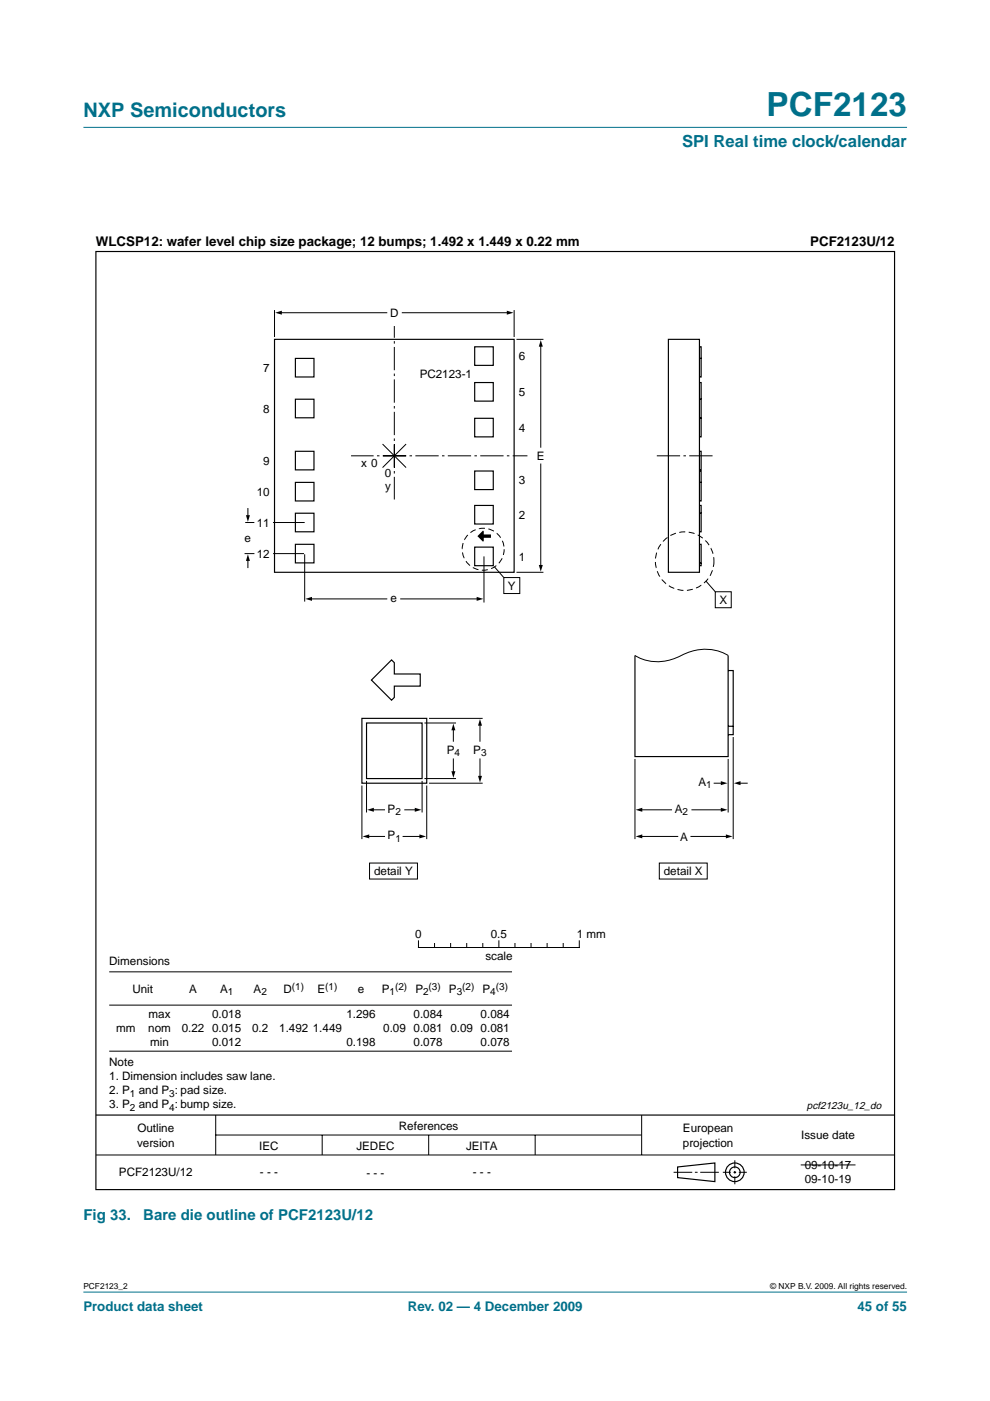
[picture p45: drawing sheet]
<svg xmlns="http://www.w3.org/2000/svg" width="210mm" height="297mm" viewBox="0 0 210 297" stroke-linecap="round" stroke-linejoin="round" font-family="sans-serif">
<defs><g id="words">
<text font-size="7.1" fill="#00708a" x="162.5" y="24.7">PCF2123</text>
<text font-size="4.2" fill="#00708a" x="17.7" y="24.9">NXP Semiconductors</text>
<text font-size="3.5" fill="#00708a" x="144.6" y="31.1">SPI Real time clock/calendar</text>
<g font-size="3.2" fill="#00708a">
<text x="17.7" y="258.7">Fig 33.</text>
<text x="30.4" y="258.7">Bare die outline of PCF2123U/12</text>
</g>
<g font-size="2.8">
<text x="20.3" y="52.1">WLCSP12: wafer level chip size package; 12 bumps; 1.492 x 1.449 x 0.22 mm</text>
<text x="171.8" y="52.1">PCF2123U/12</text>
</g>
<g font-size="2.8" fill="#00708a">
<text x="17.7" y="278">Product data sheet</text>
<text x="86.5" y="278">Rev. 02 — 4 December 2009</text>
<text x="181.8" y="278">45 of 55</text>
</g>
<g font-size="2.5">
<text x="82.7" y="67.2">D</text>
<text x="110" y="76.4">6</text>
<text x="55.8" y="78.8">7</text>
<text x="89" y="80.1">PC2123-1</text>
<text x="110" y="83.9">5</text>
<text x="55.8" y="87.5">8</text>
<text x="110" y="91.5">4</text>
<text x="55.8" y="98.5">9</text>
<text x="76.6" y="99.1">x 0</text>
<text x="81.6" y="101.2">0</text>
<text x="113.8" y="97.5">E</text>
<text x="54.5" y="105.1">10</text>
<text x="81.7" y="103.9">y</text>
<text x="110" y="102.7">3</text>
<text x="54.5" y="111.7">11</text>
<text x="110" y="110">2</text>
<text x="51.9" y="115">e</text>
<text x="54.5" y="118.2">12</text>
<text x="110" y="118.8">1</text>
<text x="107.7" y="125">Y</text>
<text x="82.8" y="127.6">e</text>
<text x="152.5" y="128">X</text>
<text x="94.7" y="159.8">P</text>
<text x="100.4" y="159.8">P</text>
<text x="148.1" y="166.7">A</text>
<text x="82.2" y="172.3">P</text>
<text x="143.1" y="172.3">A</text>
<text x="82.2" y="178">P</text>
<text x="144.2" y="178.2">A</text>
<text x="79.3" y="185.6">detail Y</text>
<text x="140.8" y="185.6">detail X</text>
<text x="88" y="198.9">0</text>
<text x="102.9" y="203.5">scale</text>
<text x="104.1" y="198.9">0.5</text>
<text x="122.3" y="198.9">1 mm</text>
<text x="23.2" y="204.6">Dimensions</text>
<text x="28.1" y="210.6">Unit</text>
<text x="31.5" y="215.9">max</text>
<text x="40.1" y="210.6">A</text>
<text x="45" y="215.9">0.018</text>
<text x="46.7" y="210.6">A</text>
<text x="53.8" y="210.6">A</text>
<text x="60.1" y="210.6">D</text>
<text x="67.3" y="210.6">E</text>
<text x="73.4" y="215.9">1.296</text>
<text x="75.8" y="210.6">e</text>
<text x="80.9" y="210.6">P</text>
<text x="87.7" y="215.9">0.084</text>
<text x="88.1" y="210.6">P</text>
<text x="95.2" y="210.6">P</text>
<text x="101.9" y="215.9">0.084</text>
<text x="102.3" y="210.6">P</text>
<text x="24.7" y="218.9">mm</text>
<text x="31.4" y="218.9">nom</text>
<text x="31.8" y="221.9">min</text>
<text x="38.5" y="218.9">0.22</text>
<text x="45" y="218.9">0.015</text>
<text x="45" y="221.9">0.012</text>
<text x="53.5" y="218.9">0.2</text>
<text x="59.2" y="218.9">1.492 1.449</text>
<text x="73.4" y="221.9">0.198</text>
<text x="81.2" y="218.9">0.09</text>
<text x="87.7" y="218.9">0.081</text>
<text x="87.7" y="221.9">0.078</text>
<text x="95.5" y="218.9">0.09</text>
<text x="101.9" y="218.9">0.081</text>
<text x="101.9" y="221.9">0.078</text>
<text x="23.2" y="226">Note</text>
<text x="23.2" y="229">1. Dimension includes saw lane.</text>
<text x="23.2" y="232">2. P</text>
<text x="29.4" y="232">and P : pad size.</text>
<text x="23.2" y="235">3. P</text>
<text x="29.4" y="235">and P : bump size.</text>
<text x="84.6" y="239.5">References</text>
<text x="29.1" y="243.1">version</text>
<text x="29.1" y="240.1">Outline</text>
<text x="55" y="243.8">IEC</text>
<text x="75.6" y="243.8">JEDEC</text>
<text x="98.8" y="243.8">JEITA</text>
<text x="144.8" y="240.1">European</text>
<text x="144.8" y="243.1">projection</text>
<text x="169.9" y="241.5">Issue date</text>
<text x="25.2" y="249.4">PCF2123U/12</text>
<text x="55.1" y="249.4">- - -</text>
<text x="77.7" y="249.6">- - -</text>
<text x="100.3" y="249.4">- - -</text>
<text x="170.6" y="247.8">09-10-17</text>
<text x="170.6" y="250.8">09-10-19</text>
</g>
<text font-size="2.2" x="171.1" y="235.2">pcf2123u_12_do</text>
<g font-size="2.1">
<text x="96.4" y="160.3">4</text>
<text x="102" y="160.3">3</text>
<text x="149.7" y="167.2">1</text>
<text x="83.8" y="172.8">2</text>
<text x="144.7" y="172.8">2</text>
<text x="83.8" y="178.5">1</text>
<text x="61.9" y="209.8">(1)</text>
<text x="68.9" y="209.8">(1)</text>
<text x="83.8" y="209.8">(2)</text>
<text x="90.9" y="209.8">(3)</text>
<text x="98" y="209.8">(2)</text>
<text x="105.1" y="209.8">(3)</text>
<text x="48.3" y="211.1">1</text>
<text x="55.4" y="211.1">2</text>
<text x="82.6" y="211.1">1</text>
<text x="89.7" y="211.1">2</text>
<text x="96.8" y="211.1">3</text>
<text x="103.9" y="211.1">4</text>
<text x="27.5" y="232.5">1</text>
<text x="35.9" y="232.5">3</text>
<text x="27.5" y="235.5">2</text>
<text x="35.9" y="235.5">4</text>
</g>
<g font-size="1.8">
<text x="17.7" y="273.4">PCF2123_2</text>
<text x="163.3" y="273.4">© NXP B.V. 2009. All rights reserved.</text>
</g>
</g></defs>
<g fill="#00708a" stroke="#00708a" stroke-width=".21">
<path d="M17.7 273.9h174.6z"/>
<path d="M17.7 27h174.6z"/>
</g>
<g fill="none" stroke="#000" stroke-width=".21">
<path d="M58.2 65.7v5.8M59.5 66.3h22.5M85.3 66.3h22.4M109 65.7v5.8M109.5 71.9h5.7M114.7 73.2v21.6M81.1 94.1l5 5M86.1 94.1l-5 5M114.7 98.4v21.7M51.9 117.4h2M52 110.8h1.9M52.6 107.8v1.7"/>
<path d="M52.6 118.6v1.7M57.9 110.8h6.7M57.9 117.4h6.6M64.6 117.5v10M102.6 118v9.7M65.9 127h16.1M85 127h16.3M104.8 120.2l2 2.3M106.8 122.5h3.4v3.3h-3.4zM109.5 121.3h5.7M134.6 139a9.5 9.5 0 0 0 9.9 0 9.8 9.8 0 0 1 9.9 0M149.7 123.2l2 2.3"/>
<path d="M151.7 125.5h3.3v3.4h-3.3zM90 153.3h6.7M91 152.3h11.3M96.1 154.6v2.6M101.8 153.6v3.6M155.5 156.3v21.6M76.7 166.5v11.4M77.7 165.6v6.7M78 177.3h3.5M79 171.7h2.5M85.5 177.3h3.7M85.8 171.7h2.4"/>
<path d="M89.5 165.6v6.7M90 165.1h6.7M90.5 166.5v11.4M91 166.1h11.3M96.1 160.9v2.9M101.8 160.9v3.9M134.6 160.9v17M135.9 171.7h6.5M135.9 177.3h7.8M146.5 177.3h7.7M146.7 171.7h6.4M151.4 166.1h1.7"/>
<path d="M154.4 160.9v11.4M156.7 166.1h1.7M78.4 183h10.1v3.4h-10.1zM88.7 199.5v1.4h34.1v-1.4M105.8 199.5v1.4M139.8 183h10.1v3.4h-10.1zM23.2 213.1h85.4M23.2 206.1h85.4M92.1 200v.9M95.5 200v.9M99 200v.9M102.4 200v.9"/>
<path d="M109.2 200v.9M112.6 200v.9M116 200v.9M119.4 200v.9M23.2 222.9h85.4M45.7 236.4v8.5M136 236.4v8.5M20.3 244.9h169.4M45.7 240.6h90.3M68.3 240.6v4.3M90.9 240.6v4.3M113.5 240.6v4.3"/>
<path d="M142.8 248.5h4M147.3 248.5h.6M148.5 248.5h3.9M153.3 248.5h1.7M155.5 248.5h.6M155.8 246v1.7M155.8 248.3v.5M155.8 249.4v1.7M156.6 248.5h1.7M169.8 247h11.6"/>
</g>
<g fill="none" stroke="#000" stroke-width=".25">
<path d="M20.3 53.3h169.4v198.9h-169.4zM58.2 71.9h50.8v49.4h-50.8zM62.6 76h4v3.9h-4zM100.6 73.5h4v4h-4zM141.7 71.9h6.6v49.4h-6.6zM148.3 73.5h.4v2.5M148.3 76h.4v3.9h-.4M62.6 84.6h4v4h-4zM62.6 95.7h4v3.9h-4zM100.6 99.9h4v3.9h-4zM100.6 88.7h4v3.9h-4zM100.6 81.1h4v3.9h-4z"/>
<path d="M148.3 84.6h.4v4h-.4M148.3 95.7h.4v3.9h-.4M148.3 99.9h.4v2.4M148.3 88.7h.4v3.9h-.4M148.3 81.1h.4v3.5M62.6 102.3h4v3.9h-4zM62.6 108.8h4v4h-4zM62.6 115.4h4v3.9h-4zM100.6 116h4v3.9h-4zM100.6 107.2h4v3.9h-4zM148.3 102.3h.4v3.9h-.4M148.3 108.8h.4v4h-.4"/>
<path d="M148.3 115.4h.4v3.9h-.4M148.3 107.2h.4v1.6M148.7 119.3v.6h-.4M83 139.9l.6 .6v2.4h5.5v2.6h-5.5v2.4l-.6 .6-4.2-4.3zM134.6 139v21.4h19.8v-21.4M76.7 152.3h13.8v13.8h-13.8zM77.7 153.3h11.8v11.8h-11.8zM154.4 142.2h1.1v11.8h-1.1M155.5 154v1.8h-1.1M20.3 236.4h169.4M143.7 247.4l7.9-.8v3.9l-7.9-.8z"/>
<circle cx="155.8" cy="248.5" r="1.98"/>
<circle cx="155.8" cy="248.5" r="1.13"/>
</g>
<g fill="none" stroke="#000" stroke-width=".21" stroke-dasharray="1.2 .7 0 0" stroke-linecap="butt">
<circle cx="102.4" cy="116.5" r="4.4"/>
<circle cx="145.2" cy="119" r="6.2"/>
</g>
<path d="M81.2 96.6h30.6M83.6 94.2v11.7M83.6 99.1v-30M86.1 96.6h-11.7M139.3 96.6h11.8" fill="none" stroke="#000" stroke-width=".21" stroke-dasharray="4.9 .7 .5 .7" stroke-linecap="butt"/>
<g fill="#000">
<path d="M58.3 66.3l1.5-.4v.8zM107.5 65.9l1.4 .4-1.4 .4zM114.7 72.1l.4 1.4h-.9zM52.6 117.5l.4 1.4h-.9zM52.1 109.2h.9l-.4 1.4zM101.2 113.7l1.2-1.2 .2 .2v.6h1.5v.7h-1.5v.7l-.2 .2zM114.2 119.8h.9l-.4 1.4zM64.7 127l1.5-.5v.9zM101.1 126.5l1.4 .5-1.4 .4zM96.1 153.4l.5 1.4h-.9zM101.8 152.4l.4 1.5h-.8zM76.9 177.3l1.4-.4v.9z"/>
<path d="M77.9 171.7l1.4-.4v.8zM87.9 171.3l1.5 .4-1.5 .4zM88.9 176.9l1.4 .4-1.4 .5zM95.7 163.5h.9l-.5 1.4zM101.4 164.5h.8l-.4 1.4zM134.8 171.7l1.4-.4v.8zM134.8 177.3l1.4-.4v.9zM152.8 165.6l1.4 .5-1.4 .4zM152.8 171.3l1.4 .4-1.4 .4zM153.9 176.9l1.4 .4-1.4 .5zM155.6 166.1l1.4-.5v.9z"/>
</g>
<use href="#words"/>
</svg>
